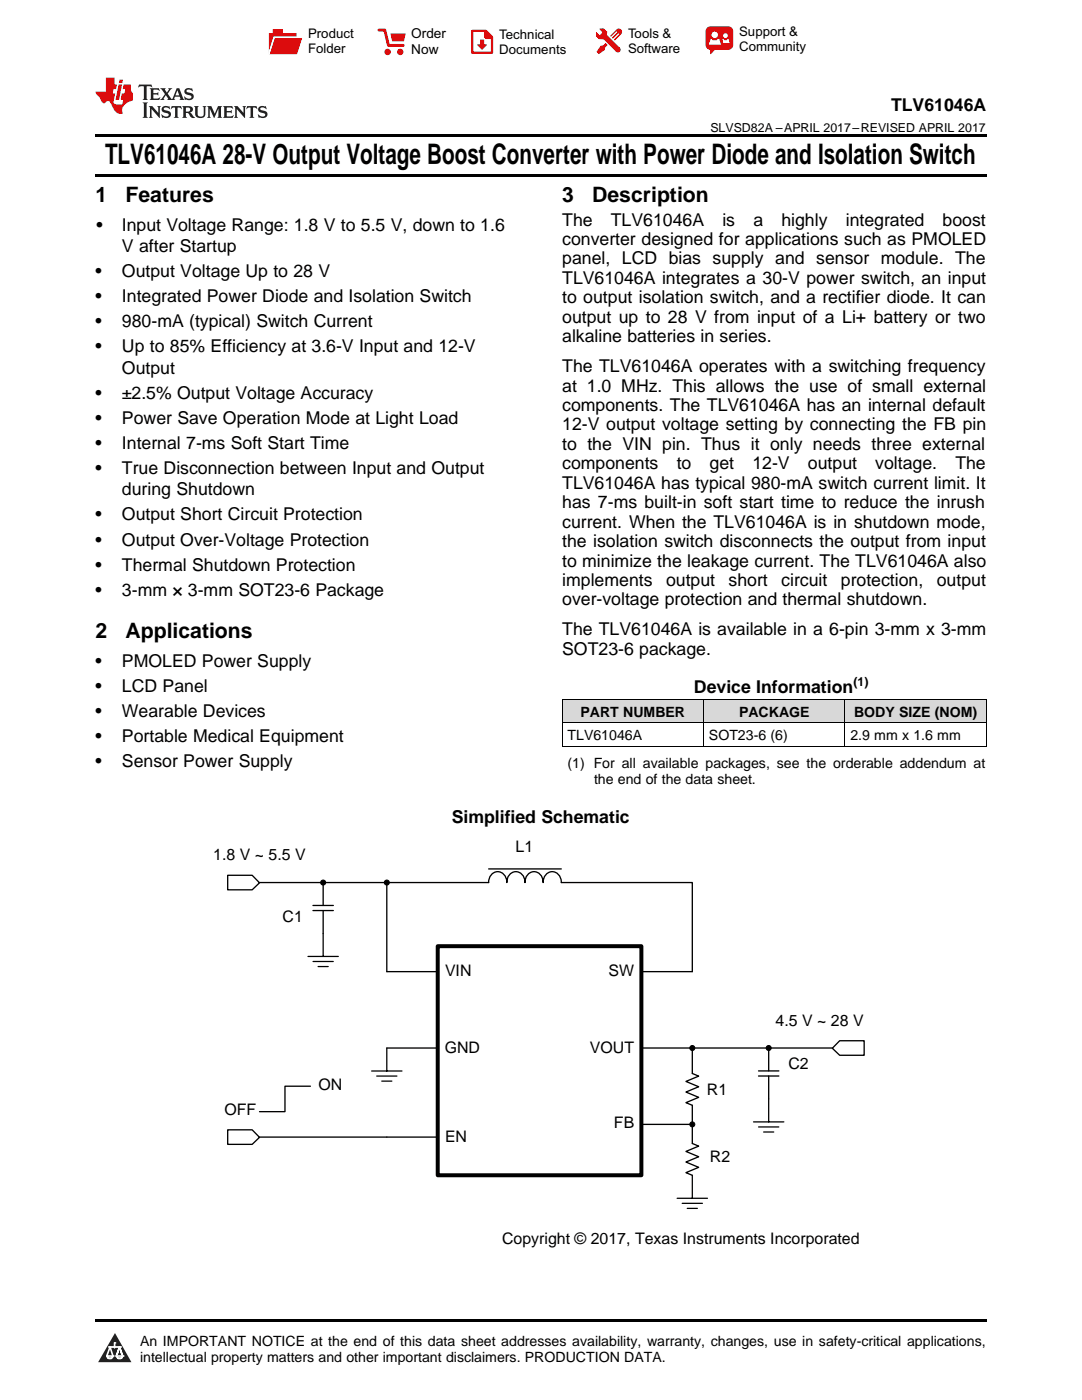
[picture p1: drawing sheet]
<svg xmlns="http://www.w3.org/2000/svg" width="216mm" height="279mm" viewBox="0 0 216 279" stroke-linecap="round" stroke-linejoin="round" font-family="sans-serif">
<defs><g id="words">
<text font-size="5.6" x="21" y="32.8">TLV61046A 28-V Output Voltage Boost Converter with Power Diode and Isolation Switch</text>
<g font-size="4.2">
<text x="19" y="40.4">1</text>
<text x="25" y="40.4">Features</text>
<text x="112.2" y="40.4">3</text>
<text x="118.2" y="40.4">Description</text>
<text x="19" y="127.3">2</text>
<text x="25" y="127.3">Applications</text>
</g>
<g font-size="3.5">
<text x="177.8" y="22.2">TLV61046A</text>
<text x="19.2" y="46.1">•</text>
<text x="24.3" y="46.1">Input Voltage Range: 1.8 V to 5.5 V, down to 1.6</text>
<text x="112.2" y="45">The</text>
<text x="121.9" y="45">TLV61046A</text>
<text x="144.1" y="45">is</text>
<text x="150.3" y="45">a</text>
<text x="155.9" y="45">highly</text>
<text x="168.8" y="45">integrated</text>
<text x="188.1" y="45">boost</text>
<text x="24.3" y="50.3">V after Startup</text>
<text x="112.2" y="48.9">converter designed for applications such as PMOLED</text>
<text x="112.2" y="52.8">panel, LCD bias supply and sensor module. The</text>
<text x="19" y="55.3">•</text>
<text x="24.3" y="55.3">Output Voltage Up to 28 V</text>
<text x="112.2" y="56.7">TLV61046A integrates a 30-V power switch, an input</text>
<text x="19" y="60.3">•</text>
<text x="19" y="65.3">•</text>
<text x="24.3" y="60.3">Integrated Power Diode and Isolation Switch</text>
<text x="24.3" y="65.3">980-mA (typical) Switch Current</text>
<text x="112.2" y="60.5">to output isolation switch, and a rectifier diode. It can</text>
<text x="112.2" y="64.4">output up to 28 V from input of a Li+ battery or two</text>
<text x="19" y="70.3">•</text>
<text x="24.3" y="70.3">Up to 85% Efficiency at 3.6-V Input and 12-V</text>
<text x="112.2" y="68.3">alkaline batteries in series.</text>
<text x="24.3" y="74.6">Output</text>
<text x="112.2" y="74.3">The TLV61046A operates with a switching frequency</text>
<text x="19" y="79.6">•</text>
<text x="24.3" y="79.6">±2.5% Output Voltage Accuracy</text>
<text x="112.2" y="78.1">at 1.0 MHz. This allows the use of small external</text>
<text x="112.2" y="82">components. The TLV61046A has an internal default</text>
<text x="19" y="84.6">•</text>
<text x="19" y="89.6">•</text>
<text x="24.3" y="84.6">Power Save Operation Mode at Light Load</text>
<text x="24.3" y="89.6">Internal 7-ms Soft Start Time</text>
<text x="112.2" y="85.9">12-V output voltage setting by connecting the FB pin</text>
<text x="112.2" y="89.8">to the VIN pin. Thus it only needs three external</text>
<text x="19" y="94.6">•</text>
<text x="24.3" y="94.6">True Disconnection between Input and Output</text>
<text x="112.2" y="93.7">components</text>
<text x="135" y="93.7">to</text>
<text x="141.6" y="93.7">get</text>
<text x="150.1" y="93.7">12-V</text>
<text x="161.2" y="93.7">output</text>
<text x="174.6" y="93.7">voltage.</text>
<text x="190.6" y="93.7">The</text>
<text x="24.3" y="98.8">during Shutdown</text>
<text x="112.2" y="97.5">TLV61046A has typical 980-mA switch current limit. It</text>
<text x="112.2" y="101.4">has 7-ms built-in soft start time to reduce the inrush</text>
<text x="19" y="103.9">•</text>
<text x="24.3" y="103.9">Output Short Circuit Protection</text>
<text x="112.2" y="105.3">current. When the TLV61046A is in shutdown mode,</text>
<text x="19" y="108.9">•</text>
<text x="19" y="113.9">•</text>
<text x="24.3" y="108.9">Output Over-Voltage Protection</text>
<text x="24.3" y="113.9">Thermal Shutdown Protection</text>
<text x="112.2" y="109.2">the isolation switch disconnects the output from input</text>
<text x="112.2" y="113.1">to minimize the leakage current. The TLV61046A also</text>
<text x="19" y="118.9">•</text>
<text x="24.3" y="118.9">3-mm × 3-mm SOT23-6 Package</text>
<text x="112.2" y="116.9">implements</text>
<text x="132.9" y="116.9">output</text>
<text x="145.4" y="116.9">short</text>
<text x="155.9" y="116.9">circuit</text>
<text x="167.8" y="116.9">protection,</text>
<text x="186.9" y="116.9">output</text>
<text x="112.2" y="120.8">over-voltage protection and thermal shutdown.</text>
<text x="112.2" y="126.8">The TLV61046A is available in a 6-pin 3-mm x 3-mm</text>
<text x="112.2" y="130.7">SOT23-6 package.</text>
<text x="19" y="133">•</text>
<text x="24.3" y="133">PMOLED Power Supply</text>
<text x="19" y="138">•</text>
<text x="19" y="143.1">•</text>
<text x="24.3" y="138">LCD Panel</text>
<text x="24.3" y="143.1">Wearable Devices</text>
<text x="138.5" y="138.4">Device Information</text>
<text x="19" y="148.1">•</text>
<text x="24.3" y="148.1">Portable Medical Equipment</text>
<text x="19" y="153.1">•</text>
<text x="24.3" y="153.1">Sensor Power Supply</text>
<text x="90.1" y="164.1">Simplified Schematic</text>
</g>
<g font-size="3.2">
<text x="42.6" y="171.7">1.8 V ~ 5.5 V</text>
<text x="102.9" y="170">L1</text>
<text x="56.4" y="184">C1</text>
<text x="88.8" y="194.9">VIN</text>
<text x="121.4" y="194.9">SW</text>
<text x="154.8" y="204.7">4.5 V ~ 28 V</text>
<text x="88.8" y="210.1">GND</text>
<text x="117.7" y="210.1">VOUT</text>
<text x="157.3" y="213.3">C2</text>
<text x="63.6" y="217.4">ON</text>
<text x="141.1" y="218.5">R1</text>
<text x="44.8" y="222.5">OFF</text>
<text x="88.8" y="227.9">EN</text>
<text x="122.5" y="225.2">FB</text>
<text x="141.7" y="232">R2</text>
<text x="100.2" y="248.3">Copyright © 2017, Texas Instruments Incorporated</text>
</g>
<g font-size="2.8">
<text x="115.8" y="143.1">PART NUMBER</text>
<text x="147.5" y="143.1">PACKAGE</text>
<text x="170.4" y="143.1">BODY SIZE (NOM)</text>
<text x="113.2" y="147.7">TLV61046A</text>
<text x="141.5" y="147.7">SOT23-6 (6)</text>
<text x="169.7" y="147.7">2.9 mm x 1.6 mm</text>
<text x="113.2" y="153.2">(1) For all available packages, see the orderable addendum at</text>
<text x="118.5" y="156.4">the end of the data sheet.</text>
<text x="27.9" y="268.6">An IMPORTANT NOTICE at the end of this data sheet addresses availability, warranty, changes, use in safety-critical applications,</text>
<text x="27.9" y="271.8">intellectual property matters and other important disclaimers. PRODUCTION DATA.</text>
</g>
<g font-size="2.7">
<text x="82.1" y="7.7">Order</text>
<text x="82.1" y="10.7">Now</text>
</g>
<g font-size="2.6">
<text x="61.5" y="7.6">Product</text>
<text x="61.5" y="10.6">Folder</text>
<text x="99.6" y="7.8">Technical</text>
<text x="99.6" y="10.8">Documents</text>
<text x="125.3" y="7.6">Tools &amp;</text>
<text x="125.3" y="10.6">Software</text>
<text x="147.5" y="7.2">Support &amp;</text>
<text x="147.5" y="10.2">Community</text>
</g>
<g font-size="2.5">
<text x="141.7" y="26.3">SLVSD82A –APRIL 2017–REVISED APRIL 2017</text>
<text x="170.3" y="137">(1)</text>
</g>
</g></defs>
<g fill="#d8d8d8">
<path d="M112.2 139.7h28.2v4.6h-28.2z"/>
<path d="M140.4 139.7h28.2v4.6h-28.2z"/>
<path d="M168.6 139.7h28.2v4.6h-28.2z"/>
</g>
<path d="M22.9 266l3.3 5.9h-6.6z" fill="#231f20"/>
<path d="M21.3 270.6h1.2l-.3 .5h-.3a.53 .53 0 0 1-.6-.5z" fill-rule="evenodd" fill="#fff"/>
<path d="M21.3 270.6h1.2l-.3 .5h-.3a.53 .53 0 0 1-.6-.5z" fill="none" stroke="#231f20" stroke-width=".33"/>
<path d="M21.3 270.6l1.2 .1-.3 .4h-.5z" fill="none" stroke="#fff" stroke-width=".33"/>
<path d="M22.9 268.9h.1" fill="none" stroke="#fff" stroke-width=".33"/>
<path d="M22.9 268v.9z" fill="#fff"/>
<path d="M22.9 268v.9z" fill="none" stroke="#fff" stroke-width=".33"/>
<circle cx="22.9" cy="268" r=".16" fill="#fff"/>
<path d="M21.8 268.8h.1" fill="none" stroke="#fff" stroke-width=".33"/>
<path d="M21.8 268.8h2.2z" fill="#fff"/>
<path d="M21.8 268.8h2.2z" fill="none" stroke="#fff" stroke-width=".33"/>
<circle cx="24" cy="268.8" r=".16" fill="#fff"/>
<path d="M23.2 270.6h.1" fill="none" stroke="#fff" stroke-width=".33"/>
<path d="M23.8 268.8l-.6 1.8z" fill="#fff"/>
<path d="M23.8 268.8l-.6 1.8z" fill="none" stroke="#fff" stroke-width=".33"/>
<path d="M23.8 268.8l.7 1.8z" fill="#fff"/>
<path d="M23.8 268.8l.7 1.8z" fill="none" stroke="#fff" stroke-width=".33"/>
<path d="M24.4 270.6h.1" fill="none" stroke="#fff" stroke-width=".33"/>
<circle cx="21.3" cy="270.6" r=".16" fill="#fff"/>
<path d="M22 268.8l-.7 1.8z" fill="#fff"/>
<path d="M22 268.8l-.7 1.8z" fill="none" stroke="#fff" stroke-width=".33"/>
<path d="M22 268.8l.5 1.8z" fill="#fff"/>
<path d="M22 268.8l.5 1.8z" fill="none" stroke="#fff" stroke-width=".33"/>
<circle cx="22.5" cy="270.6" r=".16" fill="#fff"/>
<path d="M23.3 270.6h1.2a.63 .63 0 0 1-.6 .5 .63 .63 0 0 1-.6-.5z" fill-rule="evenodd" fill="#fff"/>
<path d="M23.3 270.6h1.2a.63 .63 0 0 1-.6 .5 .63 .63 0 0 1-.6-.5z" fill="none" stroke="#231f20" stroke-width=".33"/>
<path d="M23.3 270.6h1.2l-.4 .5h-.5z" fill="none" stroke="#fff" stroke-width=".33"/>
<path d="M23.2 270.6h.1" fill="none" stroke="#fff" stroke-width=".33"/>
<circle cx="24.5" cy="270.6" r=".16" fill="#fff"/>
<path d="M19 263.2h177.8v.5h-177.8z" fill="#000"/>
<path d="M87.3 188.8h40.7v45.8h-40.7z" fill-rule="evenodd" fill="#fff"/>
<path d="M87.3 188.8h40.7v45.8h-40.7z" fill="none" stroke="#000" stroke-width=".79"/>
<path d="M97.5 176.1a1.84 1.84 0 0 1 1.8-2.1 1.84 1.84 0 0 1 1.8 2.1 1.84 1.84 0 0 1 1.8-2.1 1.84 1.84 0 0 1 1.9 2.1 1.84 1.84 0 0 1 1.8-2.1 1.84 1.84 0 0 1 1.8 2.1 1.84 1.84 0 0 1 1.8-2.1 1.84 1.84 0 0 1 1.8 2.1M97.5 173.4h14.5M77.2 193.9h10.2M127.9 193.9h10.2M77.2 209.2h10.2M127.9 209.2h10.2M77.2 226.9h10.2M128 224.4h10.1" fill="none" stroke="#000" stroke-width=".26"/>
<path d="M102.9 167.6h3.5v3.3h-3.5z" fill-rule="evenodd" fill="#fff"/>
<g fill="none" stroke="#000" stroke-width=".26">
<path d="M51.8 176.1h45.7M64.5 176.1v4.6M77.2 176.1v17.8M112 176.1h26.1v17.8M62.5 181.7h4M62.5 180.7h4M64.5 181.7v4.6M138.1 209.2h28M151.4 214.7h4M151.4 213.7h4M153.4 209.2v4.5M153.4 214.7v4.6"/>
<path d="M51.8 226.9h25.4"/>
</g>
<path d="M45.4 174.7h4.9l1.5 1.5-1.5 1.4h-4.9z" fill-rule="evenodd" fill="#fff"/>
<path d="M45.4 174.7h4.9l1.5 1.5-1.5 1.4h-4.9z" fill="none" stroke="#000" stroke-width=".26"/>
<path d="M45.4 225.5h4.9l1.5 1.5-1.5 1.4h-4.9z" fill-rule="evenodd" fill="#fff"/>
<path d="M45.4 225.5h4.9l1.5 1.5-1.5 1.4h-4.9z" fill="none" stroke="#000" stroke-width=".26"/>
<path d="M167.5 207.7h4.9v2.9h-4.9l-1.4-1.4z" fill-rule="evenodd" fill="#fff"/>
<path d="M138.1 214.2l1.3 .6-2.5 1 2.5 1.1-2.5 1 2.5 1.1-2.5 1.1 1.2 .5M167.5 207.7h4.9v2.9h-4.9l-1.4-1.4z" fill="none" stroke="#000" stroke-width=".26"/>
<g fill="#000">
<circle cx="64.5" cy="176.1" r=".5"/>
<circle cx="77.2" cy="176.1" r=".5"/>
<circle cx="153.4" cy="209.2" r=".5"/>
</g>
<g fill="none" stroke="#000" stroke-width=".2">
<circle cx="64.5" cy="176.1" r=".5"/>
<circle cx="77.2" cy="176.1" r=".5"/>
<circle cx="153.4" cy="209.2" r=".5"/>
</g>
<path d="M141.1 215.6h4v3.9h-4z" fill-rule="evenodd" fill="#fff"/>
<path d="M138.1 228.2l1.3 .5-2.5 1.1 2.5 1.1-2.5 1 2.5 1.1-2.5 1 1.2 .6" fill="none" stroke="#000" stroke-width=".26"/>
<path d="M141.7 229.1h4v3.8h-4z" fill-rule="evenodd" fill="#fff"/>
<path d="M61.9 216.8h-5v5.1h-5.1M138.1 209.2v5M138.1 220.6v7.6" fill="none" stroke="#000" stroke-width=".26"/>
<g fill="#000">
<circle cx="138.1" cy="209.2" r=".5"/>
<circle cx="138.1" cy="224.4" r=".5"/>
</g>
<g fill="none" stroke="#000" stroke-width=".2">
<path d="M112.2 139.6h84.6M112.2 139.7v9.3M140.4 139.7v9.3M168.6 139.7v9.3M196.8 139.7v9.3M112.2 148.9h84.6M112.2 144.3h84.6"/>
<circle cx="138.1" cy="209.2" r=".5"/>
<circle cx="138.1" cy="224.4" r=".5"/>
</g>
<g fill="none" stroke="#000" stroke-width=".25">
<path d="M61.5 190.9h6M62.5 191.9h4M63.5 192.9h2M64.5 186.3v4.6M74.2 213.7h6M75.2 214.8h4M76.2 215.8h2M77.2 209.2v4.5M153.4 219.3v4.6M135.1 239.1h6.1M138.1 234.6v4.5M150.4 223.9h6"/>
<path d="M151.4 224.9h4M152.4 225.9h2M136.1 240.2h4.1M137.1 241.2h2.1"/>
</g>
<path d="M19 34.8h177.8v.5h-177.8zM19 26.8h177.8v.6h-177.8z" fill="#000"/>
<path d="M27.7 16.9l-.1 .6 .6-.3h.5v.2v2.2l-.2 .4h1l-.2-.4v-2.2v-.2h.5l.6 .3-.2-.6zM29.9 17.6l.2 .4v1.6l-.2 .4h1.9l.1-.6a1.09 1.09 0 0 1-1.3 .1v-.6h.6l.4 .2v-.7l-.2 .2h-.8v-.6l.2-.1a1.01 1.01 0 0 1 1 .3l-.1-.6zM32 17.6l.9 1.2-1 1.2h.9l-.2-.3 .5-.7 .5 .7-.3 .3h1.7l-.2-.3 .1-.4h1l.1 .4-.2 .3h1l-.3-.4-.7-2h-.5l-1 2.2-.8-1.1 .9-1.1h-.9l.2 .2-.4 .7-.4-.7 .2-.2zM35.4 18l.4 1h-.8zM37 17.7a.66 .66 0 0 0-.2 .8 .66 .66 0 0 0 .6 .4l.7 .2 .1 .2a.8 .8 0 0 1-.7 .4 .8 .8 0 0 1-.7-.5l.1 .8 .2-.2a.94 .94 0 0 0 1.1 .1 .94 .94 0 0 0 .4-.9 1.48 1.48 0 0 0-1.3-.6v-.4a1.1 1.1 0 0 1 1.2 .2l-.2-.6-.2 .1-.5-.1zM28.5 20.4l.2 .4v2.3l-.2 .4h1l-.2-.4v-2.3l.2-.4zM29.7 21.2l.2 .4v1.5l-.2 .4h.8l-.3-.4 .1-1.3 1.6 1.8v-2l.2-.4h-.7l.2 .2v1.1l-1.2-1.3zM32.5 21.3a.66 .66 0 0 0-.2 .8 .66 .66 0 0 0 .6 .4l.6 .2 .2 .2a.8 .8 0 0 1-.8 .4 .8 .8 0 0 1-.7-.5l.2 .7 .2-.1a.94 .94 0 0 0 1 .1 .94 .94 0 0 0 .5-1 1.47 1.47 0 0 0-1.3-.6l-.1-.3a1.1 1.1 0 0 1 1.3 .2l-.2-.6-.2 .1-.5-.2zM34.3 21.2l-.2 .6a.64 .64 0 0 1 .8-.3v1.6l-.2 .4h1l-.3-.4 .1-1.6a.66 .66 0 0 1 .8 .3l-.2-.6zM36.3 21.2l.3 .4v1.5l-.3 .4h1l-.2-.2v-.7h.5l.1 .1a.8 .8 0 0 0 1.2 .7l-1-1a.62 .62 0 0 0 .6-.5 .62 .62 0 0 0-.6-.7zM37.1 21.5h.1a.48 .48 0 0 1 .6 0 .48 .48 0 0 1 .1 .6l-.2 .1-.6 .1zM38.7 21.2l.2 .2a2.29 2.29 0 0 0 .4 2 1.05 1.05 0 0 0 1.7-.7v-1.3l.2-.2h-.8l.2 .4v1.1a.61 .61 0 0 1-.6 .6 .61 .61 0 0 1-.6-.6v-1.1l.3-.4zM41.3 21.2l.3 .4v1.5l-.3 .4h.8l-.2-.4v-1.4l.8 1.9 .9-1.9v1.4l-.2 .4h.9l-.2-.4v-1.5l.2-.4h-.8l-.7 1.5-.6-1.5zM44.5 21.2l.2 .4v1.5l-.2 .4h1.9l.2-.6a1.1 1.1 0 0 1-1.4 .2v-.7h.6l.4 .2v-.6l-.2 .1-.8 .1v-.6l.2-.1a1.02 1.02 0 0 1 1.1 .2l-.2-.5zM46.7 21.2l.2 .4v1.5l-.2 .4h.8l-.3-.4 .1-1.3 1.6 1.8v-2l.2-.4h-.7l.2 .2v1.1l-1.2-1.3zM49.3 21.2l-.1 .6a.64 .64 0 0 1 .8-.3v1.6l-.3 .4h1l-.2-.4v-1.6a.66 .66 0 0 1 .8 .3l-.1-.6zM51.7 21.3a.66 .66 0 0 0-.2 .7 .66 .66 0 0 0 .7 .5l.6 .2 .1 .2a.8 .8 0 0 1-.7 .4 .8 .8 0 0 1-.7-.5l.1 .7 .2-.1a.94 .94 0 0 0 1.1 .1 .94 .94 0 0 0 .4-1 1.48 1.48 0 0 0-1.2-.6l-.1-.3a1.1 1.1 0 0 1 1.2 .2l-.2-.6-.1 .1-.6-.2z" fill="#231f20"/>
<path d="M21.1 15.5v2.8h-2v.4l.9 .9a.96 .96 0 0 0 1 1 .59 .59 0 0 1 .5-.4 .59 .59 0 0 1 .5 .3l.4 .8a1.61 1.61 0 0 0 2.1 1.3 1.63 1.63 0 0 1 1.1-2.2l.9-.3v-1.5a1.6 1.6 0 0 1-.4-1.7h-1.4l-.2 .9h.5l-.2 .8h-.5l-.2 1v.3h.5l-.2 .9h-.7a.74 .74 0 0 1-1-.6l.3-1.6h-.5l.2-.8h.5l.1-.9h-.4v-1.4zM23.7 16.9l-.7 3h.8l.6-3zM23.8 15.9l-.1 .7h.7l.2-.7z" fill="#ee1d23"/>
<g fill="#d60000">
<path d="M54.4 5.8h2v.8h2.8v4.2h-5.5v-4.2h.7z" fill-rule="evenodd"/>
<path d="M54.7 7.5h5.6l-1 3.3h-5.6z" fill-rule="evenodd"/>
</g>
<path d="M54.6 7.4h5.8l-.1 .1h-5.5l-1.1 3.3z" fill-rule="evenodd" fill="#fff"/>
<path d="M54.6 7.4h5.8l-.1 .1h-5.5l-1.1 3.3z" fill="none" stroke="#fff" stroke-width=".2"/>
<path d="M75.6 6h1.2l.7 3.1h3" fill="none" stroke="#d60000" stroke-width=".56"/>
<g fill="#d60000">
<path d="M77.9 6.7h3.1l-.4 1.5h-2.3z" fill-rule="evenodd"/>
<circle cx="77.3" cy="10.4" r=".64"/>
<circle cx="79.9" cy="10.4" r=".64"/>
</g>
<path d="M94.2 6.2h2.7l1.3 1.2v3.1h-4z" fill="none" stroke="#d60000" stroke-width=".44"/>
<g fill="#d60000">
<path d="M95.8 7.9h.8v1h.6l-1 1.1-1-1v-.1h.6z" fill-rule="evenodd"/>
<path d="M96.6 6.2h.3l1.3 1.2v.4h-1.3l-.3-.4z" fill-rule="evenodd"/>
<path d="M119.6 5.7h.9l.6 .6 .1 .7 2.5 2.5-.8 .8-2.3-2.3-1.1-.2-.6-.6v-.8l.7 .6 .5-.4v-.2l-.4-.5z" fill-rule="evenodd"/>
<path d="M119.9 9.1h.4l.5-.5 .4 .4-.5 .5v.4l-1.2 .9-.5-.5z" fill-rule="evenodd"/>
<path d="M123 5.9a.67 .67 0 0 1 .9 0 .67 .67 0 0 1 0 .9z" fill-rule="evenodd"/>
<path d="M123 5.9l.9 .9-1.2 1.2h-.2l.1-.2 .9-.9 .1-.2h-.3l-.9 1h-.2v-.2l.9-1 .1-.2h-.3l-.9 1h-.2v-.2z" fill-rule="evenodd"/>
<circle cx="123.3" cy="9.9" r=".54"/>
</g>
<path d="M121.1 6.3l-.1 .7" fill="none" stroke="#d60000" stroke-width=".2"/>
<g fill="#d60000">
<path d="M141.1 5.5l.6-.2h3.6a.95 .95 0 0 1 1 .9v2.8a.95 .95 0 0 1-1 .9h-3.6a.95 .95 0 0 1-.9-.9v-2.8z" fill-rule="evenodd"/>
<path d="M141.7 9.9h.9l-.7 .9h-.2z" fill-rule="evenodd"/>
</g>
<g fill="#fff">
<path d="M144.3 8.6h1.3z"/>
<path d="M141.8 7.8h.3l.1 .2h.8l.2-.2h.3l.4 1.1h-2.5z" fill-rule="evenodd"/>
<path d="M144.2 7.8h.2l.2 .2h.4l.2-.2h.2l.2 .8h-1.3z" fill-rule="evenodd"/>
<circle cx="142.6" cy="6.9" r=".65"/>
<circle cx="144.8" cy="7.1" r=".48"/>
</g>
<use href="#words"/>
</svg>
